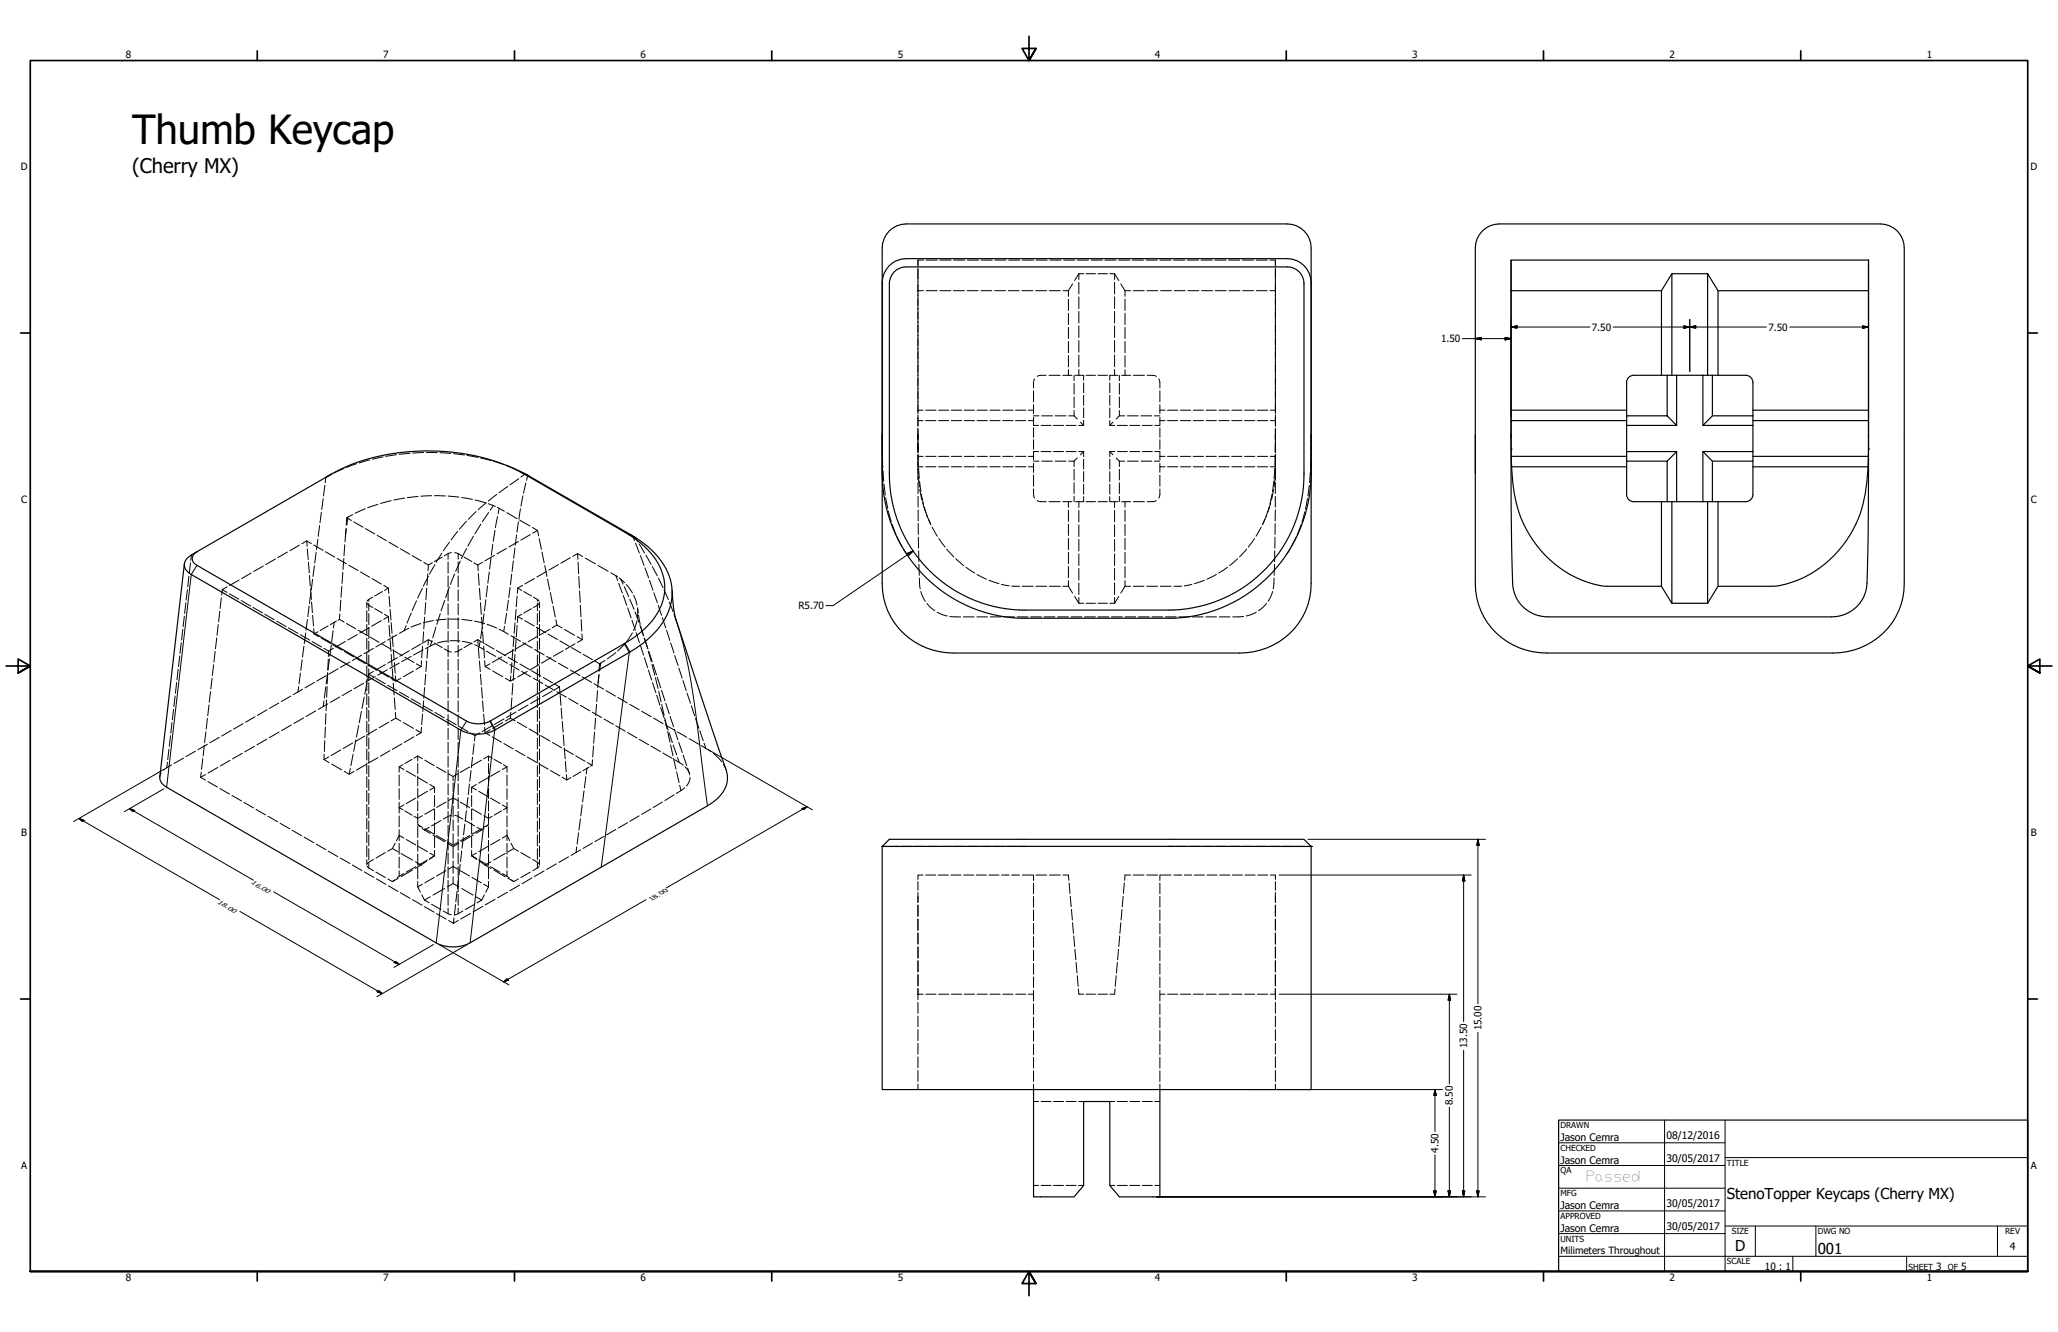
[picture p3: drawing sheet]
<svg xmlns="http://www.w3.org/2000/svg" width="864mm" height="559mm" viewBox="0 0 864 559" stroke-linecap="round" stroke-linejoin="round" font-family="sans-serif">
<defs><g id="words">
<text font-size="16.8" x="55.5" y="60.3">Thumb Keycap</text>
<text font-size="8.4" x="55.5" y="72.7">(Cherry MX)</text>
<g font-size="6.3">
<text x="724.7" y="502.8">StenoTopper Keycaps (Cherry MX)</text>
<text x="728.1" y="524.9">D</text>
<text x="762.8" y="526.2">001</text>
</g>
<text font-size="5.8" x="665.3" y="495.5">Passed</text>
<g font-size="4.4">
<text x="654.8" y="478.6">Jason Cemra</text>
<text x="699.3" y="478">08/12/2016</text>
<text x="654.8" y="488.1">Jason Cemra</text>
<text x="699.3" y="487.5">30/05/2017</text>
<text x="654.8" y="507.2">Jason Cemra</text>
<text x="699.3" y="506.6">30/05/2017</text>
<text x="654.8" y="516.7">Jason Cemra</text>
<text x="699.3" y="516.1">30/05/2017</text>
<text x="843.4" y="524.2">4</text>
</g>
<g font-size="4.2">
<text x="52.8" y="24.4">8</text>
<text x="160.8" y="24.4">7</text>
<text x="268.7" y="24.4">6</text>
<text x="376.7" y="24.4">5</text>
<text x="484.6" y="24.4">4</text>
<text x="592.6" y="24.4">3</text>
<text x="700.5" y="24.4">2</text>
<text x="808.5" y="24.4">1</text>
<text x="8.7" y="71.4">D</text>
<text x="852" y="71.4">D</text>
<text x="604.7" y="143.6">1.50</text>
<text x="668" y="138.7">7.50</text>
<text x="742.1" y="138.7">7.50</text>
<text x="8.9" y="211.1">C</text>
<text x="852.2" y="211.1">C</text>
<text x="335" y="255.6">R5.70</text>
<text x="8.9" y="350.8">B</text>
<text x="852.2" y="350.8">B</text>
<text x="621.7" y="432.3" transform="rotate(-90 621.7 432.3)">15.00</text>
<text x="615.7" y="439.8" transform="rotate(-90 615.7 439.8)">13.50</text>
<text x="609.7" y="463.7" transform="rotate(-90 609.7 463.7)">8.50</text>
<text x="603.7" y="483.7" transform="rotate(-90 603.7 483.7)">4.50</text>
<text x="8.9" y="490.5">A</text>
<text x="852.2" y="490.5">A</text>
<text x="654.8" y="526.2">Milimeters Throughout</text>
<text x="740.6" y="532.6">10 : 1</text>
<text x="812.4" y="532.6">3</text>
<text x="823" y="532.6">5</text>
<text x="52.8" y="537.5">8</text>
<text x="160.8" y="537.5">7</text>
<text x="268.7" y="537.5">6</text>
<text x="376.7" y="537.5">5</text>
<text x="484.6" y="537.5">4</text>
<text x="592.6" y="537.5">3</text>
<text x="700.5" y="537.5">2</text>
<text x="808.5" y="537.5">1</text>
</g>
<g font-size="3.5">
<text x="654.8" y="473.2">DRAWN</text>
<text x="654.8" y="482.8">CHECKED</text>
<text x="724.7" y="488.9">TITLE</text>
<text x="654.8" y="492.3">QA</text>
<text x="654.8" y="501.8">MFG</text>
<text x="654.8" y="511.4">APPROVED</text>
<text x="654.8" y="521.1">UNITS</text>
<text x="726.7" y="517.7">SIZE</text>
<text x="762.8" y="517.7">DWG NO</text>
<text x="841.4" y="517.7">REV</text>
<text x="724.7" y="530.4">SCALE</text>
<text x="800.9" y="532.6">SHEET</text>
<text x="817.4" y="532.6">OF</text>
</g>
<g font-size="2.7">
<text x="105.2" y="370.5" transform="rotate(30 105.2 370.5)">16.00</text>
<text x="275" y="377.1" transform="rotate(-30 275 377.1)">8.00</text>
<text x="91" y="378.8" transform="rotate(30 91 378.8)">18.00</text>
</g>
<text font-size="2.6" x="273.4" y="378.1" transform="rotate(-30 273.4 378.1)">1</text>
</g></defs>
<!-- layer: Hidden (ANSI) -->
<g fill="none" stroke="#000" stroke-width=".42">
<path d="M385.2 112.5v61M387.5 109.1h-2.3v2.6M388.7 109.1h4.6M394.4 109.1h4.7M400.2 109.1h4.6M406 109.1h4.6M411.7 109.1h4.6M417.5 109.1h4.6M423.3 109.1h4.6M429 109.1h4.7M434.8 109.1h4.6M440.6 109.1h4.6"/>
<path d="M446.4 109.1h4.6M450.1 119.1l-1.8 2.9M452.1 109.1h4.6M452.7 114.8l-1.7 2.9M452.7 114.8v2.5M452.7 118.5v4.8M452.7 114.8h2M455.7 114.8h4M457.9 109.1h4.6M460.7 114.8h4M463.7 109.1h4.6M465.7 114.8h2"/>
<path d="M467.7 114.8v2.5M467.7 118.5v4.8M467.7 114.8l1.8 2.9M469.4 109.1h4.7M470.3 119.1l1.8 2.9M475.2 109.1h4.6M481 109.1h4.6M486.7 109.1h4.6M492.5 109.1h4.6M498.3 109.1h4.6M504 109.1h4.7M509.8 109.1h4.6"/>
<path d="M515.6 109.1h4.6M521.4 109.1h4.6M527.1 109.1h4.6M532.9 109.1h2.3v2.6M535.2 112.5v10.1M385.2 122h2.3M388.7 122h4.5M394.4 122h4.6M400.1 122h4.6M405.9 122h4.6M411.6 122h4.6M417.3 122h4.6"/>
<path d="M423.1 122h4.6M428.8 122h4.6M434.6 122h4.6M440.3 122h4.6M446.1 122h2.2M448.3 122v2.3M448.3 125.5v4.7M448.3 131.4v4.8M448.3 137.3v4.8M452.7 124.6v4.8M452.7 130.7v4.8M452.7 136.7v4.9"/>
<path d="M467.7 124.6v4.8M467.7 130.7v4.8M467.7 136.7v4.9M472.1 122v2.3M472.1 125.5v4.7M472.1 131.4v4.8M472.1 137.3v4.8M472.1 122h2.3M475.5 122h4.6M481.3 122h4.5M487 122h4.6M492.8 122h4.5"/>
<path d="M498.5 122h4.6M504.2 122h4.6M510 122h4.6M515.7 122h4.6M521.4 122h4.6M527.2 122h4.6M532.9 122h2.3v2.2M535.2 123.6v49.9M434.2 159l-.5 1.4v2.4M439 157.4h-2.3l-1.5 .5M440.2 157.4h4.7M446 157.4h3.8"/>
<path d="M448.3 143.3v4.7M448.3 149.2v4.7M448.3 155.1v2.3M450.7 157.4v2.3M451.3 157.4h3.4v2.2M452.7 142.8v4.9M452.7 148.9v4.9M452.7 155v2.4M455.7 157.4h4M460.7 157.4h4M467.7 142.8v4.9M467.7 148.9v4.9"/>
<path d="M467.7 155v2.4M469.2 157.4h-3.5v2.2M469.7 157.4v2.3M470.6 157.4h3.8M472.1 143.3v4.7M472.1 149.2v4.7M472.1 155.1v2.3M475.6 157.4h4.6M481.4 157.4h2.3l1.5 .5M486.3 159l.4 1.4v2.4M385.2 176.5h2.1M385.2 174.1v4.8"/>
<path d="M385.2 179.6v5.2M385.2 172.1h2.1M388.4 176.5h4.3M388.4 172.1h4.3M393.8 176.5h4.3M393.8 172.1h4.3M399.2 176.5h4.3M399.2 172.1h4.3M404.6 176.5h4.3M404.6 172.1h4.3M410 176.5h4.3M410 172.1h4.3"/>
<path d="M415.4 176.5h4.3M415.4 172.1h4.3M420.8 176.5h4.3M420.8 172.1h4.3M426.2 176.5h4.3M426.2 172.1h4.3M431.6 176.5h2.1M431.6 172.1h2.1M433.7 175v3.5h2.1M433.7 163.9v4.7M433.7 169.8v3.7M433.7 179.5v3.9"/>
<path d="M433.7 174.4h2.3M436.9 178.5h4.2M437.1 174.4h4.5M442.1 178.5h4.2M442.8 174.4h4.5M447.4 178.5h4.2M448.5 174.4h2.2M450.7 160.9v4.5M450.7 166.5v4.6M450.7 172.2v2.2M450.7 174.4l1.3 1.4M452.6 178.5h2.1"/>
<path d="M453.4 177.1l1.3 1.4M454.7 160.6v4.2M454.7 165.8v4.2M454.7 171.1v4.2M454.7 176.4v2.1M465.7 160.6v4.2M465.7 165.8v4.2M465.7 171.1v4.2M465.7 176.4v2.1M465.7 178.5h2.1M467 177.1l-1.3 1.4M468.9 178.5h4.2"/>
<path d="M469.7 160.9v4.5M469.7 166.5v4.6M469.7 172.2v2.2M469.7 174.4h2.3M469.7 174.4l-1.3 1.4M473.1 174.4h4.6M474.1 178.5h4.2M478.8 174.4h4.5M479.4 178.5h4.2M484.4 174.4h2.3M486.7 163.9v4.7M486.7 169.8v3.7"/>
<path d="M486.7 175v3.5h-2.1M486.7 179.5v3.9M486.7 176.5h2.2M486.7 172.1h2.2M489.9 176.5h4.3M489.9 172.1h4.3M495.3 176.5h4.3M495.3 172.1h4.3M500.7 176.5h4.3M500.7 172.1h4.3M506.1 176.5h4.3M506.1 172.1h4.3"/>
<path d="M511.5 176.5h4.3M511.5 172.1h4.3M516.9 176.5h4.3M516.9 172.1h4.3M522.3 176.5h4.3M522.3 172.1h4.3M527.6 176.5h4.4M527.6 172.1h4.4M533 176.5h2.2M533 172.1h2.2M535.2 174.1v4.8M535.2 179.6v5.2"/>
<path d="M139.1 198.9l-2.1 1.2M144.3 196.5l-4.1 1.9M149.6 194.5l-4.2 1.6M155.2 192.9l-4.5 1.3M160.7 191.7l-4.5 1M166.4 190.7l-4.5 .8M172 190.1l-4.5 .5M177.8 189.9l-4.6 .2M178.9 189.8l4.6 .1M184.6 189.9l4.6 .3M190.3 190.3l4.6 .6M196 191.1l4.5 .8"/>
<path d="M201.6 192.1l4.5 1.1M207.2 193.5l4.3 1.4M212.6 195.3l2.1 .8M370.2 182.5v2.2M370.2 185.9l.1 4.6M370.3 191.6l.2 4.6M370.5 197.4l.3 4.5M385.2 193.9v1.4M385.2 181.9v3.2M385.2 185.3v4.6M385.2 191v4.6M385.2 196.7v4.6"/>
<path d="M385.2 185.3v4.5M385.2 195.8h2.1M385.2 186v2.5M385.2 188.6v1.1M385.2 195.6v.5M385.2 196.3l.1 2.4M385.2 191.5v1.2M385.2 191.5h2.2M385.2 190.5v1M385.3 190.9l.1 4.4M385.3 199.8l.5 4.5M385.4 196.4l.4 4.3"/>
<path d="M388.4 195.8h4.3M388.5 191.5h4.3M393.8 191.5h4.4M393.8 195.8h4.3M399.2 195.8h4.3M399.2 191.5h4.3M404.6 195.8h4.3M404.6 191.5h4.3M410 195.8h4.3M410 191.5h4.3M415.4 191.5h4.3M415.4 195.8h4.3"/>
<path d="M420.8 191.5h4.3M420.8 195.8h4.3M426.2 195.8h4.3M426.2 191.5h4.3M431.6 191.5h2.1M431.6 195.8h2.1M433.7 184.5v4M433.7 194.4v3.8M433.7 199.3v4.7M433.7 193.5h2.3M435.8 189.4h-2.1v3.5M436.9 189.4h4.2"/>
<path d="M437.1 193.5h4.5M442.1 189.4h4.2M442.8 193.5h4.5M447.4 189.4h4.2M448.5 193.5h2.2M450.7 193.5v2.2M450.7 196.8v4.6M452 192.1l-1.3 1.4M452.6 189.4h2.1M454.7 189.4l-1.3 1.4M454.7 189.4v2.2M454.7 192.6v4.2"/>
<path d="M454.7 197.8v4.3M465.7 189.4l1.3 1.4M465.7 189.4h2.1M465.7 189.4v2.2M465.7 192.6v4.2M465.7 197.8v4.3M468.4 192.1l1.3 1.4M468.9 189.4h4.2M469.7 193.5v2.2M469.7 196.8v4.6M469.7 193.5h2.3M473.1 193.5h4.6"/>
<path d="M474.1 189.4h4.2M478.8 193.5h4.5M479.4 189.4h4.2M484.4 193.5h2.3M484.6 189.4h2.1v3.5M486.7 184.5v4M486.7 194.4v3.8M486.7 199.3v4.7M486.7 191.5h2.2M486.7 195.8h2.2M489.9 191.5h4.3M489.9 195.8h4.3"/>
<path d="M495.3 191.5h4.3M495.3 195.8h4.3M500.7 191.5h4.3M500.7 195.8h4.3M506.1 191.5h4.3M506.1 195.8h4.3M511.5 191.5h4.3M511.5 195.8h4.3M516.9 191.5h4.3M516.9 195.8h4.3M522.3 191.5h4.3M522.3 195.8h4.3"/>
<path d="M527.6 191.5h4.4M527.6 195.8h4.4M533 191.5h2.2M533 195.8h2.2M535 196.4l-.4 4.3M535.1 199.8l-.5 4.5M535.1 190.9l-.1 4.4M535.2 191.5v1.2M535.2 193.9v1.1M535.2 196.7v4.6M535.2 185.3v4.6M535.2 185.3l-.1 4.5"/>
<path d="M535.2 184.3v-1.8v2.6M535.2 190.5v1M535.2 186v2.5M535.2 188.6v1.1M535.2 191v5.1M535.2 196.3l-.1 2.4M549.9 198l-.3 4.5M550.1 192.4l-.2 4.5M550.2 186.7v4.5M550.2 183.8v-1.3v3.1v-.6M550.2 185.6v3.8M550.2 190.6v4.5"/>
<path d="M550.2 196.2v2.3M136.9 200.2h-.1M145.5 217.2l-.2 3.1M145.5 217.2l2 1.2M145.7 217.1l-.2 .1M148 215.9l-2.2 1.1M148.4 218.9l4 2.3M153.2 213.5l-4.2 1.8M158.6 211.6l-4.3 1.4M164.1 210l-4.4 1.2M169.8 209l-4.6 .8M175.4 208.2l-4.5 .6"/>
<path d="M181.2 208l-4.6 .2M182.3 208l4.6 .1M188 208.1l4.6 .5M193.7 208.7l4.6 .8M199.4 209.8l4.4 1.2M204.9 211.3l3 1.1M208.7 212.8l2.9 1.7M212.7 215.1l4.3 2.5M218.1 218.2l4.3 2.5M370.9 203.1l.6 4.5M371.7 208.8l.8 4.5M372.8 214.4l1.2 4.4"/>
<path d="M374.3 219.9l1.7 4.3M385.2 202.5v4.5M385.2 208.2l.1 4.6M385.3 213.9v4.6M385.3 219.6l.1 4.6M385.9 201.8l.6 4.4M385.9 205.4l1 4.3M386.6 207.3l.9 4.3M387.1 210.8l1.4 4.2M387.8 212.6l1.4 4.2M388.9 216l1.7 4.1M389.6 217.8l.9 2.1"/>
<path d="M433.7 205.1v2.4l.5 1.5M435.2 210l1.5 .5h2.3M440.2 210.5h4.7M446 210.5h3.8M448.3 210.5v2.3M448.3 214v4.7M448.3 219.9v4.7M450.7 202.5v4.5M450.7 208.2v2.3M452.7 210.5v2.4M452.7 214.1v4.9M454.7 208.4v2.1h-3.4"/>
<path d="M454.7 203.1v4.2M455.7 210.5h4M460.7 210.5h4M465.7 208.4v2.1h3.5M465.7 203.1v4.2M467.7 210.5v2.4M467.7 214.1v4.9M469.7 202.5v4.5M469.7 208.2v2.3M470.6 210.5h3.8M472.1 210.5v2.3M472.1 214v4.7"/>
<path d="M472.1 219.9v4.7M475.6 210.5h4.6M485.2 210l-1.5 .5h-2.3M486.7 205.1v2.4l-.4 1.5M530.8 217.8l-.9 2.1M531.5 216l-1.7 4.1M532.6 212.6l-1.4 4.2M533.3 210.8l-1.4 4.2M533.8 207.3l-.9 4.3M534.5 205.4l-1 4.3M534.5 201.8l-.5 4.4M535.1 219.6l-.1 4.6"/>
<path d="M535.2 213.9l-.1 4.6M535.2 208.2v4.6M535.2 202.5v4.5M547.5 214.7l-1.2 4.3M548.7 209.2l-.9 4.4M549.4 203.6l-.5 4.5M110.5 237.5l-4.1 2.3M115.5 234.5l-4 2.4M120.6 231.6l-4 2.3M125.7 228.7l-4.1 2.3M128.7 226.9l.2 2.3M128.7 226.9l2 1.2"/>
<path d="M128.7 226.9l-2 1.2M129 230.3l.3 4.4M129.4 235.8l.4 4.5M131.7 228.6l3.9 2.3M136.6 231.5l3.9 2.2M141.5 234.3l3.9 2.2M144.3 234.3l-.4 4.6M144.7 228.5l-.3 4.7M145.2 221.9l-.4 5.4M146.3 237.1l3.9 2.3M151.2 239.9l4 2.3M153.4 221.8l3.9 2.2"/>
<path d="M158.3 224.6l3.9 2.2M163.1 227.4l3.9 2.3M168 230.2l3.9 2.3M172.9 233.1l3.9 2.2M177.8 235.9l2 1.1M179.8 237l-.2 2.5M181.4 236.1l-1.6 .9M185.6 233.7l-3.4 1.9M189.4 231.8l-3 1.4M190.9 231.8l3 1.4M194.7 233.7l3.3 1.9M198.8 236.1l1.7 .9"/>
<path d="M200.5 237l.2 2.5M202.5 235.9l-2 1.1M207.5 233l-4 2.3M212.5 230.1l-4 2.3M217.6 227.2l-4.1 2.3M222.6 224.3l-4.1 2.3M223.4 221.3l2.2 1.2M225.6 222.5l-2 1.2M225.6 222.5l.4 2.3M226.3 226l.9 4.5M227.4 231.6l1 4.5M228.6 237.3l.9 4.5"/>
<path d="M229.3 239.8l-4 2.3M234.4 236.9l-4.1 2.3M239.4 234l-4.1 2.3M242.4 232.2l.1 2.4M242.4 232.2l-2.1 1.2M242.4 232.2l2.1 1.3M242.6 235.8l.2 4.9M245.6 234.1l4.3 2.5M251 237.2l4.2 2.5M376.4 225.2l2.1 4.1M379.1 230.3l1.2 2M385.4 225.4v4.5"/>
<path d="M385.5 231.1l.1 4.6M385.6 236.8l.2 4.6M391.1 221.1l2.2 3.9M394 225.9l2.6 3.6M397.3 230.4l3 3.2M401.1 234.4l3.3 2.9M405.3 237.9l3.7 2.5M448.3 225.8v4.8M448.3 231.7v4.8M448.3 237.7v4.7M452.7 220.2v4.9M452.7 226.3v4.9"/>
<path d="M452.7 232.4v4.8M452.7 238.5v4.8M467.7 220.2v4.9M467.7 226.3v4.9M467.7 232.4v4.8M467.7 238.5v4.8M472.1 225.8v4.8M472.1 231.7v4.8M472.1 237.7v4.7M515.1 237.9l-3.7 2.5M519.4 234.4l-3.4 2.9M523.1 230.4l-3 3.2"/>
<path d="M526.5 225.9l-2.7 3.6M529.3 221.1l-2.3 3.9M534.8 236.8l-.1 4.6M534.9 231.1l-.1 4.6M535 225.4v4.5M541.3 230.3l-1.2 2M543.9 225.4l-2 4M546 220.1l-1.6 4.2M92.3 256.4l-.6 4.5M92.9 250.8l-.5 4.5M93.3 247.4l-.3 2.2M95.3 246.2l-2 1.2 1.9 1.1"/>
<path d="M96.2 249.1l4 2.3M100.4 243.3l-4.1 2.3M101.2 252l4 2.2M105.4 240.4l-4 2.3M106.2 254.8l3.9 2.3M111.1 257.7l4 2.3M129.9 241.4l.3 4.5M130.3 247l.4 4.5M130.7 252.6l.4 4.4M131.2 258.2l.4 4.4M142.5 259.9l-.7 .3M142.5 259.9l1.9 1.1"/>
<path d="M142.6 257.5l-.1 2.4M143 251.7l-.3 4.7M143.4 245.9l-.3 4.7M143.9 240.1l-.4 4.7M153.9 252.7v2.3M153.9 256.2v4.6M154.1 253.2l2.3 1.7M156.1 242.7l4 2.3M156.4 250.5l-2.3 1.7M157.2 255.3l3.3 1.9M160.5 248.1l-3.3 1.9M161 245.6l2 1.1"/>
<path d="M161.4 257.7l1.6 1M163 246.7l-1.6 1M163 258.7l.2 2.4M163 246.7l.2 2.3M163 258.7l-2 1.1M163.3 250.1l.3 4.4M163.7 255.7l.4 4.4M178.2 258.9l-.4 4.9M178.6 252.8l-.3 4.9M179.1 246.8l-.4 4.8M179.5 240.7l-.3 4.8M187.3 259.8l-4.3 .4"/>
<path d="M188.3 259.8h4.4M193.8 259.9l4.3 .5M200.7 240.7l.4 4.8M201.2 246.8l.3 4.8M201.6 252.8l.4 4.9M202.1 258.9l.3 4.9M216.6 255.7l-.4 4.4M217 250.1l-.4 4.4M217.3 246.7l1.6 1M217.3 258.7l-.2 2.4M217.3 246.7l-.2 2.3M217.3 258.7l1.9 1.1"/>
<path d="M218.9 257.7l-1.6 1M219.3 245.6l-2 1.1M219.7 248.1l3.3 1.9M223 255.3l-3.3 1.9M223.8 250.5l2.4 1.7M224.3 242.7l-4 2.3M226.2 253.2l-2.4 1.7M226.4 252.7v2.3M226.4 256.2v4.6M229.8 243l.9 4.5M230.9 248.6l.9 4.6M232.1 254.3l.9 4.5"/>
<path d="M233.3 260l.4 2.2M242.9 241.9l.2 4.8M243.2 247.9l.3 4.8M243.5 253.9l.3 4.8M243.9 259.9l.2 4.9M256.3 240.3l2.9 1.7M259.8 242.4l2.3 2M262.8 245.3l2.6 3.5M265.9 249.7l1.4 4.2M267.5 255v4.3M267.6 255.3l.2 1.9M267.9 258.1l.7 3.8"/>
<path d="M385.8 242.5l.4 4.6M386.4 248.1l1.9 4.2M389 253.2l3.3 3M393.2 256.8l4.3 1.6M398.6 258.6l4.5 .2M404.2 258.8h4.6M409.9 258.8h4.5M410 241l3.9 2M415 243.4l4.2 1.5M415.5 258.8h4.6M420.2 245.1l3.3 .7M421.2 258.8h4.5"/>
<path d="M424.5 245.9l3.3 .1M426.9 258.8h4.5M429 246h4.5M432.5 258.8h4.5M434.7 246h4.5M438.1 258.8h4.6M440.4 246h4.5M443.8 258.8h4.5M446.1 246h2.2M448.3 243.6v2.4M448.3 246l1.8 2.8M449.5 258.8h4.5"/>
<path d="M451 250.2l1.7 2.9M452.7 244.5v4.9M452.7 250.6v2.5M452.7 253.1h2M455.1 258.8h4.5M455.7 253.1h4M460.7 253.1h4M460.8 258.8h4.5M465.7 253.1h2M466.4 258.8h4.6M467.7 244.5v4.9M467.7 250.6v2.5"/>
<path d="M469.5 250.2l-1.8 2.9M472.1 243.6v2.4M472.1 246l-1.8 2.8M472.1 246h2.3M472.1 258.8h4.5M475.5 246h4.6M477.7 258.8h4.5M481.2 246h4.5M483.4 258.8h4.5M486.9 246h4.5M489 258.8h4.5M494.7 258.8h4.5"/>
<path d="M495.9 245.9l-3.3 .1M500.2 245.1l-3.2 .7M500.3 258.8h4.6M505.4 243.4l-4.2 1.5M506 258.8h4.5M510.4 241l-4 2M511.6 258.8h4.5M521.8 258.6l-4.5 .2M527.2 256.8l-4.3 1.6M531.5 253.2l-3.4 3M534 248.1l-.7 2.2-1.2 2M534.6 242.5l-.3 4.6"/>
<path d="M89.6 278.9l-.5 4.5M90.3 273.3l-.5 4.4M90.9 267.6l-.5 4.5M91.6 262l-.5 4.5M116.1 260.6l4 2.3M121 263.4l4 2.3M126 266.3l4 2.3M131 269.1l3.9 2.3M131.6 263.7l.2 2.3M131.8 266l2 1.1M133.5 265l-1.7 1M134.8 267.7l3.9 2.2"/>
<path d="M135.9 272l2 1.2M137.7 262.6l-3.4 1.9M137.8 276.6l-.3 4.5M137.9 273.2l-.1 2.2M139.6 270.5l3.9 2.3M139.9 272l-2 1.2M141.1 260.6l-2.5 1.5M144.5 273.3l3.9 2.3M144.9 269.1l-4 2.3M145.4 261.5l3.9 2.3M146.8 277.7l-4 2.3M149.4 276.2l4 2.2"/>
<path d="M150 266.2l-4.1 2.3M150.3 264.4l3.9 2.2M151.8 274.8l-4 2.3M153.9 262v4.6M153.9 267.8v4.6M153.9 273.6v4.6M153.9 279.4v4.6M154.3 279l4 2.2M155 263.3l-4 2.3M155.2 267.2l3.9 2.3M156.7 272l-3.9 2.3M160 260.4l-4 2.3"/>
<path d="M160.1 270l3.9 2.3M161.7 269.1l-4 2.3M161.7 278.8l-4 2.3M163.3 262.3l.3 4.9M163.7 268.4l.4 4.9M164.1 274.5l.4 4.9M164.1 261.2l.4 4.5M164.6 266.8l.4 4.5M165 272.8l3.9 2.3M165 272.4l.4 4.4M165.5 278l.3 4.4M166.6 266.3l-3.9 2.3"/>
<path d="M166.8 275.9l-4.1 2.3M167.5 278.2l-4 2.2M169.9 275.7l3.9 2.3M171.5 263.6l-3.9 2.1M171.8 273l-4.1 2.3M172.5 275.4l-4 2.2M174.7 278.5l2 1.1M176.6 261.6l-4.1 1.5M176.7 279.6l-2.1 1.2M176.8 270.1l-4 2.3M176.9 277.2l-.2 2.4M177.3 271.1l-.3 4.9"/>
<path d="M177.6 272.6l-4.1 2.2M177.8 265l-.4 4.9M179.1 277.3l-.4 4.4M179.5 271.7l-.3 4.5M179.8 268.4l1.6 .9M179.8 268.4l-.2 2.2M179.8 268.4l-2 1.1M181.9 260.3l-4.3 1M182.2 269.8l3.4 1.9M182.5 270.1l-3.9 2M186.4 272.2l3 1.3M187.7 268.9l-4.1 .9"/>
<path d="M188.8 268.9h4.2M193.9 272.2l-3 1.3M194.1 269.1l4.1 1M198 269.8l-3.3 1.9M199.1 260.6l4.3 1M199.2 270.5l3.9 2M200.5 268.4l-1.7 .9M200.5 268.4l.2 2.2M200.5 268.4l1.9 1.1M200.7 271.7l.4 4.5M201.2 277.3l.3 4.4M202.5 265l.3 4.9"/>
<path d="M203 271.1l.3 4.9M203.4 277.2l.2 2.4 2.1 1.2M203.4 270.1l3.9 2.2M204 273.1l4 2.3M204.4 261.9l4.1 1.6M205.6 278.5l-2 1.1M208.3 272.9l3.9 2.2M209 275.9l3.9 2.3M209.4 263.9l4 2.2M210.6 275.6l-4 2.3M213.2 275.7l3.9 2.3M213.9 278.8l4 2.3"/>
<path d="M214.4 266.7l4 2.3M214.8 278l-.3 4.4M215.2 272.4l-.3 4.4M215.6 272.7l-4 2.3M215.7 266.8l-.4 4.5M216.1 274.5l-.3 4.9M216.1 261.2l-.3 4.5M216.6 268.4l-.4 4.9M217 262.3l-.4 4.9M218.1 278.6l3.9 2.2M219.4 269.6l3.9 2.3M220.2 260.3l3.9 2.3"/>
<path d="M220.7 269.8l-4.1 2.3M224.3 272.5l4.1 2.2M225.1 263.2l3.9 2.3M225.7 266.9l-4 2.3M226.2 278.8l-4 2.3M226.4 262v4.6M226.4 267.8v4.6M226.4 273.6v4.6M226.4 279.4v4.6M229.3 275.3l4 2.3M230 266l3.9 2.3M230.7 264l-4 2.3"/>
<path d="M231.2 275.9l-4 2.3M233.7 262.2l-2 1.2M233.7 262.2l2.1 1.3M234.3 278.2l4 2.3M234.9 268.9l3.9 2.2M236.3 273l-4 2.3M236.9 264.1l4.2 2.4M239.8 271.7l3.9 2.2M241.3 270.1l-4 2.3M242.2 267.1l2.1 1.3M244.2 266l.1 2.4M244.3 268.4l-2 1.1"/>
<path d="M244.7 274.5l3.9 2.3M249.6 277.3l2 1.2M251.6 278.5l-.2 3.1M251.7 278.4l-.1 .1M253.9 277l-2 1.3M258.3 273.8l-3.5 2.6M262.3 270l-3.1 3.1M265.4 265.5l-2.5 3.6M267.3 260.4l-1.4 4.1M268.9 262.8l1.2 4M270.5 267.9l1.4 4.3M272.3 273.3l1.4 4.4"/>
<path d="M274.1 278.7l1.4 4.4M87.7 295.7l-.5 4.5M88.3 290.1l-.5 4.5M89 284.5l-.5 4.5M112 297.8l-4 2.3M117 294.9l-4 2.3M122 292l-4 2.3M127 289.1l-4 2.3M132 286.3l-4 2.3M132.5 298.2l-4.1 2.4M136.8 299.3l-.2 4.6M136.9 283.4l-3.9 2.3"/>
<path d="M137 293.7l-.2 4.5M137.3 287.9l-.2 4.6M137.5 282.3l-.2 4.5M137.6 295.3l-4 2.3M141.9 280.6l-4 2.3M142.6 292.4l-4 2.3M147.6 289.5l-4 2.3M151.7 298.4l-1 4.8M152.5 286.7l-3.9 2.3M152.8 292.5l-.9 4.7M153.9 285.2v4.6M153.9 291v4.6"/>
<path d="M153.9 296.8v4.6M154 286.5l-.9 4.8M154.7 282.9l-.5 2.4M154.7 282.9l2 1.1M156.7 281.7l-2 1.2M157.5 283.8l-4 2.3M157.7 284.6l3.9 2.2M159.2 281.8l4 2.3M162.5 281l-4 2.2M162.6 287.4l4 2.3M164.1 284.6l2 1.2M164.6 280.6l.4 4.8"/>
<path d="M165 286.7l.4 4.8M165.5 292.7l.3 4.9M165.9 298.8l.2 2.5 2.1 1.2M165.9 283.5l.2 2.3M167.6 290.3l4 2.3M168.2 284.6l-2.1 1.2M172.5 293.2l4 2.3M173.5 281.5l-4.2 2.4M177.3 299.6l-.3 4.5M177.5 296l4 2.3M177.8 294l-.4 4.5M178.2 288.4l-.4 4.5"/>
<path d="M178.6 282.9l-.3 4.4M182.5 298.9l3.9 2.3M201.6 282.9l.4 4.4M202.1 288.4l.3 4.5M202.5 294l.3 4.5M203 299.6l.3 4.5M206.8 281.5l4.2 2.4M214.3 298.8l-.1 2.5-2.1 1.2M214.3 283.5l-.1 2.3-2.1-1.2M214.8 292.7l-.3 4.9M215.2 286.7l-.3 4.8M215.7 280.6l-.4 4.8"/>
<path d="M216.2 284.6l-2 1.2M216.5 298.7l-4 2.3M218.9 281.7l3.9 2.3M221.2 281.7l-4 2.3M221.6 295.8l-4 2.3M223 281.4l3.9 2.2M223.8 284.5l4 2.3M226.4 285.2v4.6M226.4 291v4.6M226.4 296.8v4.6M226.7 292.8l-4.1 2.4M227.9 284.2l3.9 2.3"/>
<path d="M228.7 287.4l4 2.2M231.7 289.9l-4 2.3M232.8 287l2 1.1M233.7 290.2l3.9 2.3M234.8 288.1l.1 2.3M234.8 288.1l-2 1.2M235.1 291.5l.3 4.5M235.5 297.1l.3 4.5M238.6 293.1l4 2.2M239.3 281.1l4 2.3M243.6 295.9l3.9 2.3M244.3 284l4 2.3"/>
<path d="M248.5 298.8l3.9 2.2M249.3 286.8l4 2.3M250.3 295.5l-.3 4.7M250.8 289.7l-.4 4.7M251.2 283.1l-.4 5.5M254.3 289.7l4 2.3M259.3 292.6l3.9 2.3M264.3 295.5l4 2.3M269.2 298.4l4 2.3M275.8 284.2l1.4 4.3M277.6 289.6l1.4 4.4M279.4 295.1l1.4 4.3"/>
<path d="M77 318l-4 2.3M82 315.1l-4 2.3M85.1 318.2l-.5 4.6M85.7 312.6l-.5 4.5M86.4 307l-.5 4.5M87 312.2l-4 2.3M87 301.4l-.5 4.5M92 309.4l-4 2.2M96.5 319l-4.1 2.4M97 306.5l-4 2.3M101.7 316l-4.1 2.4M102 303.6l-4 2.3"/>
<path d="M106.8 313.1l-4.1 2.3M107 300.7l-4 2.3M112 310.1l-4.2 2.4M117.1 307.1l-4.1 2.4M122.3 304.1l-4.2 2.4M127.4 301.2l-4.1 2.3M136 318.7l2.1 1.2M136 316.4v2.3M136.3 310.7l-.2 4.6M136.5 305l-.2 4.6M138 317.5l-2 1.2M143 314.6l-4 2.3"/>
<path d="M148 311.7l-4 2.3M148.2 316.4l-1 4.8M149.3 310.4l-.9 4.8M150.5 304.4l-.9 4.8M153 308.8l-4 2.3M153.9 302.6v4.6M153.9 308.4v4.6M153.9 314.2v4.6M158 305.9l-4 2.3M158.6 317.9l-4 2.2M163.1 303l-4 2.3M163.6 314.9l-4 2.4"/>
<path d="M166.1 301.3l-2 1.1M168.7 312l-4.1 2.4M169.3 303.1l4.2 2.5M173 318.6l-3.2 1.7M173.7 309.1l-4 2.4M175.3 317.2v2.1M175.3 317.2l2 1.1M175.3 317.2l-1.6 .9M176.7 307.4l-2 1.2M176.9 305.2l-.2 2.2-2.1-1.2M178.3 318.9l3.9 2.3M187.4 301.8l4 2.2"/>
<path d="M192.4 304.6l4 2.3M197.3 307.5l2.1 1.1M198.3 317.6l-.5 4.5M199 312l-.6 4.5M199.4 308.6l-.3 2.3M201.4 307.4l-2 1.2M202 318.9l-4 2.3M203.4 305.2l.2 2.2 2.1-1.2M203.6 307.4l1.9 1.1M205 317.2l-2 1.1M206.4 304.5l-4 2.4M206.5 309.1l3.9 2.3"/>
<path d="M206.6 318.1l-1.6-.9v2.1M207.3 318.6l3.1 1.7M211 303.1l-4.2 2.5M211.4 311.9l3.9 2.3M211.5 301.6l-4.1 2.4M214.2 301.3l1.9 1.1M216.3 314.7l3.9 2.3M217.1 303l3.9 2.2M221.2 317.6l3.9 2.2M222 305.8l3.9 2.2M226.4 302.6v4.6M226.4 308.4v4.6"/>
<path d="M226.4 314.2v4.6M226.9 308.6l3.9 2.3M231.8 311.5l3.9 2.2M235.9 302.6l.4 4.5M236.4 308.2l.3 4.5M236.7 314.3l3.9 2.2M236.8 313.8l.4 4.5M237.2 319.4l.4 4.4M241.6 317.1l3.9 2.3M246.5 319.9l2 1.2M248.6 318.7l-.1 2.4M249.1 312.9l-.4 4.7"/>
<path d="M249.5 307.1l-.4 4.7M249.9 301.3l-.3 4.7M253.4 301.6l4 2.3M258.4 304.4l3.9 2.3M263.3 307.3l4 2.3M268.3 310.2l3.9 2.3M273.2 313l3.9 2.3M274.2 301.2l4 2.4M278.1 315.9l4 2.2M279.2 304.1l4 2.3M281.2 300.5l1.4 4.4M283 306l1.4 4.3"/>
<path d="M283.1 318.7l3.6 2.3M284.2 307l4 2.3M284.8 311.4l1.5 4.3M286.7 316.8l1.4 4.3M289.2 309.9l4 2.3M294.2 312.8l4.1 2.5M299.3 316.1l3.6 3.5M67.6 324.3l-.5 1.5M72 320.9l-3.3 2.1M84.2 326.1l2 1.2M84.5 323.9l-.3 2.2M86.3 324.9l-2.1 1.2"/>
<path d="M87.2 327.9l4.1 2.3M91.4 321.9l-4.1 2.4M92.3 330.8l4 2.3M97.3 333.7l4.1 2.3M102.4 336.6l4 2.3M107.4 339.5l4 2.4M139.1 320.5l4.3 2.5M144.4 323.6l2.1 1.2M147 322.4l-.5 2.4M148.6 323.6l-2.1 1.2M153.6 320.7l-4 2.4M153.9 320v4.6"/>
<path d="M153.9 325.8v4.6M153.9 331.6v4.6M153.9 337.4v4.6M167.5 325.1v4.6M167.5 330.8v4.6M167.5 336.5v2.3l2-1.1M167.5 321.7l2 1.1M169.1 339.7l-1.6-.9v2.3M169.1 320.8l-1.6 .9v2.3M170.5 323.4l3.9 2.3M174.4 334.8l-3.9 2.3M175.3 320.3v4.2"/>
<path d="M175.3 325.5v4.2M175.3 330.8v4.2M175.3 336v4.2M175.4 326.2l4 2.3M179.4 332l-4 2.3M180.4 329.1l2 1.2v2.3M182.2 339.3l-3.9 2.3M182.4 333.7v4.6M182.4 339.5v4.6M182.4 330.3l-2 1.1M183.2 321.8l3.9 2.3M187.1 336.5l-3.9 2.2"/>
<path d="M188.2 324.6l1.9 1.2v1.8M190.1 328.5v3.6M190.1 333v1.8l-1.9 1.1M190.1 338.2v4.6M192.1 335.9l-2-1.1v2.2M192.1 324.6l-2 1.2M193.1 336.5l4 2.2M196.4 334.5l-.6 4.5M197 328.9l-.5 4.5M197.1 321.8l-4 2.3M197.7 323.3l-.6 4.4M197.9 330.3l2 1.1"/>
<path d="M197.9 330.3v2.3M197.9 333.7v4.6M197.9 339.5v4.6M198 339.3l4 2.3M199.9 329.1l-2 1.2M200.9 332l4 2.3M204.9 326.2l-4 2.3M205 320.3v4.2M205 325.5v4.2M205 330.8v4.2M205 336v4.2M205.8 334.8l4 2.3"/>
<path d="M209.8 323.4l-4 2.3M211.2 339.7l1.6-.9v2.3M211.2 320.8l1.6 .9v2.3M212.8 325.1v4.6M212.8 330.8v4.6M212.8 336.5v2.3l-2-1.1M212.8 321.7l-2 1.1M226.1 320.4l3.9 2.3M226.4 320v4.6M226.4 325.8v4.6M226.4 331.6v4.6M226.4 337.4v4.6"/>
<path d="M231 323.3l3.9 2.2M235.9 326.1l2 1.1M237.7 325l.2 2.2M239.6 326.2l-1.7 1M243.8 323.8l-3.4 2M246.4 322.3l-1.8 1M247.2 321.8l-.7 .4M248.5 321.1l-.7 .4M273.1 339.4l-3.9 2.3M278 336.4l-3.9 2.4M282.8 333.5l-3.8 2.3M287.3 330.5l-3.5 2.4"/>
<path d="M287.4 321.7l1.4 1.6 .7 1.8M288.5 322.2l.8 2.2M289.6 326.1l-.5 2.1-1.1 1.5M303.6 320.7l1.1 2.2M112.5 342.4l4 2.4M117.5 345.4l4.1 2.3M122.6 348.3l4 2.3M127.6 351.2l4.1 2.3M132.7 354.1l4 2.3M137.7 357l4 2.4M142.8 359.9l4 2.4M153.9 343.2v4.6"/>
<path d="M153.9 349v4.6M153.9 354.8v4.6M161.7 357.7l-3.9 2.3M164.7 356l-2 1.1M164.7 356l2.4 1.4M165.8 353.8l-1.1 2.2M167.5 342.3v4.6M167.5 348.1v4.5M167.5 353.8v4.6M167.5 359.6v4.5M168.3 358.1l4.8 2.7M169.5 351.6l-2-1.2-1.1 2.3"/>
<path d="M169.8 340.2l3.2 1.8M170.5 352.2l3.9 2.3M173.7 342.4l1.6 .9v2.3M175.3 341.2v2.1l2-1.1M175.3 346.8v4.6M175.3 352.5v4.6M175.3 358.3v4.6M175.4 355l4 2.3M176.2 346.7l-.9-.7 2 1.1M177.2 347.5l.9 .7M178.1 348.2l2.4 1.4M178.3 347.7l3.9 2.3"/>
<path d="M180.1 347.1l-2 1.1M180.4 357.9l2 1.1-2.3 1.6M181.7 350.3l4.8 2.8M182.4 356.7v2.3l-2 1.2M182.4 345.2v4.6M182.4 351v4.6M183.2 350.5l3.9 2.3M185 344.2l-3.9 2.3M187.7 353.8l2.4 1.4 2.4-1.4M188.2 353.4l1.9 1.1 2-1.1M189.4 342.1l-3.4 1.5M190.1 344v4.5"/>
<path d="M190.1 349.7v4.6M190.1 355.5v4.6M190.9 342.1l3.3 1.5M193.7 357l-.4 4.5M194.4 351.4l-.5 4.4M195.1 345.7l-.6 4.5M195.2 344.2l4 2.3M195.7 340.1l-.5 4.5M197.1 350.5l-4 2.3M197.9 356.7v2.3l2-1.1M197.9 345.2v4.6M197.9 351v4.6"/>
<path d="M198.5 350.3l-4.8 2.8M200.2 347.1l1.9 1.1M202 347.7l-4 2.3M202.1 348.2l-2.4 1.4M203.1 347.5l-1 .7M204 346.7l1-.7-2 1.1M204.9 355l-4 2.3M205 341.2v2.1l-2-1.1M205 346.8v4.6M205 352.5v4.6M205 358.3v4.6M206.6 342.4l-1.6 .9v2.3"/>
<path d="M209.8 352.2l-4 2.3M210.4 340.2l-3.1 1.8M210.8 351.6l2-1.2 1.1 2.3M212 358.1l-4.8 2.7M212.8 342.3v4.6M212.8 348.1v4.5M212.8 353.8v4.6M212.8 359.6v4.5M214.5 353.8l1.1 2.2M215.6 356l2 1.1M215.6 356l-2.4 1.4M218.5 357.7l4 2.3"/>
<path d="M226.4 343.2v4.6M226.4 349v4.6M226.4 354.8v4.6M238.6 359.4l-4.1 2.4M243.7 356.5l-4.1 2.3M248.6 353.7l-3.9 2.3M253.5 350.8l-3.9 2.3M258.4 348l-3.9 2.3M263.3 345.1l-3.9 2.3M268.2 342.3l-3.9 2.3M372.2 355.1h-2M373.2 355.1h4"/>
<path d="M378.2 355.1h4.2M383.5 355.1h4.5M389.1 355.1h4.4M394.7 355.1h4.4M400.2 355.1h4.4M405.8 355.1h4.4M411.3 355.1h4.4M416.9 355.1h4.4M422.4 355.1h4.5M428 355.1h2.2M490.2 355.1h2.2M493.5 355.1h4.5"/>
<path d="M499.1 355.1h4.5M504.6 355.1h4.5M510.2 355.1h4.4M515.8 355.1h4.4M521.3 355.1h4.4M526.9 355.1h4.4M532.4 355.1h4.5M538 355.1h4.2M543.2 355.1h4M548.2 355.1h2M147.8 362.9l4.1 2.3M152.9 365.8l4 2.3"/>
<path d="M153.9 360.6v2.3M154.1 363.4l2.7 1.9M156.8 360.5l-2.7 1.9M157.8 365.9l3.9 2.3M157.9 368.7l4.1 2.3M162.7 368.7l2 1.2M163 371.6l4 2.3M165.6 369.1l-.9 .8M167.1 368.5l-2.4 1.4M167.5 367.6l-.9 .8M167.5 365.3v2.3M168 374.5l4 2.4"/>
<path d="M169.5 366.5l-2 1.1M173.1 377.4l4 2.4M173.1 365l-4.8 2.8M174.3 361.5l2.4 1.4M174.4 363.6l-3.9 2.3M175.3 372.1l1.1 2.2M175.3 364v4.7M175.3 369.8v2.3M176.7 362.9l-2.4 1.4M177 375.4l1.1 2.2M177.3 370.9l-2 1.2M178.1 377.6l2 1.1"/>
<path d="M179 361.4l-2.3 1.5M179.4 360.8l-4 2.2M180.5 376.2l-2.4 1.4M181.1 379.3l3.9 2.3M182.2 368.1l-3.9 2.3M186.5 372.7l-4.8 2.8M187.1 365.2l-3.9 2.3M188.2 364.7l1.9-1.2 2 1.2M190.1 370.7l-2.4 1.4M190.1 370.7l2.4 1.4M190.1 361.2v5.2M190.1 367.8v2.9"/>
<path d="M191.2 379.5l-.6 4.5M191.8 373.9l-.5 4.5M192.4 368.2l-.5 4.5M193.1 365.2l4 2.3M193.1 362.6l-.5 4.5M193.7 372.7l4.8 2.8M198 368.1l4 2.3M199.2 379.3l-4 2.3M199.7 376.2l2.4 1.4M199.9 360.2l-2-1.2 2.3 1.6M200.9 360.8l4 2.2M201.3 361.4l2.3 1.5"/>
<path d="M202.1 377.6l-1.9 1.1M203 370.9l2 1.2M203.3 375.4l-1.2 2.2M203.6 362.9l2.4 1.4M205 372.1l-1.2 2.2M205 364v4.7M205 369.8v2.3M205.8 363.6l4 2.3M206 361.5l-2.4 1.4M207.2 365l4.8 2.8M207.8 377.3l-4.2 2.3M210.8 366.5l2 1.1"/>
<path d="M212.8 367.6l.9 .8M212.8 365.3v2.3M212.9 374.3l-4.1 2.4M213.2 368.5l2.4 1.4M214.6 369.1l1 .8M217.6 368.7l-2 1.2M218.1 371.3l-4.2 2.4M222.5 365.9l-4 2.3M223.2 368.3l-4.1 2.4M223.5 360.5l2.7 1.9M226.2 363.4l-2.7 1.9M226.4 360.6v2.3"/>
<path d="M228.3 365.4l-4.1 2.3M233.5 362.4l-4.2 2.4M385.2 369.9v3.6M385.2 374.4v4.2M385.2 379.7v4.7M387.3 367.1h-2.1v1.8M388.4 367.1h4.2M393.7 367.1h4.3M399 367.1h4.3M404.4 367.1h4.2M409.6 367.1h4.3M415 367.1h4.2"/>
<path d="M420.3 367.1h3.2M424.5 367.1h3.3M429 367.1h4.5M433.7 367.1v2.3M433.7 370.5v4.5M433.7 376.1v4.5M434.7 367.1h4.5M440.4 367.1h4.5M446.1 367.1h2.2l.2 2.2M448.6 370.4l.4 4.5M449.1 376l.4 4.4M471.3 376l-.4 4.4"/>
<path d="M471.8 370.4l-.4 4.5M474.4 367.1h-2.3l-.2 2.2M475.5 367.1h4.6M481.2 367.1h4.5M486.7 367.1v2.3M486.7 370.5v4.5M486.7 376.1v4.5M486.9 367.1h4.5M492.6 367.1h3.3M497 367.1h3.1M501.2 367.1h4.2M506.5 367.1h4.3"/>
<path d="M511.8 367.1h4.3M517.1 367.1h4.3M522.5 367.1h4.2M527.8 367.1h4.2M533.1 367.1h2.1v1.8M535.2 369.9v3.6M535.2 374.4v4.2M535.2 379.7v4.7M178.1 380.4l4.1 2.3M183.2 383.3l4 2.3M186 382.2l3.4 1.6M188.2 386.2l2.1 1.1"/>
<path d="M190.5 385.1l-.2 2.2M192.3 386.2l-2 1.1M194.2 382.2l-3.3 1.6M197.4 383.2l-4.1 2.4M202.6 380.2l-4.1 2.4M385.2 385.6v4.6zM385.2 391.4v4.7M385.2 397.3v4.6M433.7 381.7v4.5M433.7 387.3v4.5M433.7 393v4.5M433.7 398.6v4.5"/>
<path d="M449.6 381.5l.4 4.5M450.1 387.1l.4 4.4M450.6 392.6l.4 4.5M451.1 398.2l.3 4.5M469.4 398.2l-.4 4.5M469.9 392.6l-.4 4.5M470.3 387.1l-.4 4.4M470.8 381.5l-.4 4.5M486.7 381.7v4.5M486.7 387.3v4.5M486.7 393v4.5M486.7 398.6v4.5"/>
<path d="M535.2 385.6v4.6zM535.2 391.4v4.7M535.2 397.3v4.6M385.2 417.1h2.2M385.2 408.9v4.7M385.2 414.8v4.6M385.2 403.1v4.6zM388.5 417.1h4.3M393.8 417.1h4.4M399.2 417.1h4.3M404.6 417.1h4.3M410 417.1h4.3"/>
<path d="M415.4 417.1h4.3M420.8 417.1h4.3M426.2 417.1h4.3M431.6 417.1h2.1M433.7 404.2v4.5M433.7 409.9v4.4M433.7 415.5v4.5M451.6 403.8l.3 4.4M452 409.3l.4 4.5M452.5 414.9l.2 2.2h2M455.7 417.1h4M460.7 417.1h4"/>
<path d="M467.9 414.9l-.2 2.2h-2M468.4 409.3l-.4 4.5M468.9 403.8l-.4 4.4M486.7 404.2v4.5M486.7 409.9v4.4M486.7 415.5v4.5M486.7 417.1h2.2M489.9 417.1h4.3M495.3 417.1h4.3M500.7 417.1h4.3M506.1 417.1h4.3M511.5 417.1h4.3"/>
<path d="M516.9 417.1h4.3M522.3 417.1h4.3M527.6 417.1h4.4M533 417.1h2.2M535.2 407.7v-4.6v4.6M535.2 408.9v4.7M535.2 414.8v2.3M535.2 414.8v4.6M385.2 420.5v4.6M385.2 426.2v4.6M385.2 431.9v4.6M385.2 437.7v4.5"/>
<path d="M433.7 421.1v4.5M433.7 426.7v4.5M433.7 432.3v4.5M433.7 438v4.5M486.7 421.1v4.5M486.7 426.7v4.5M486.7 432.3v4.5M486.7 438v4.5M535.2 420.5v4.6M535.2 426.2v4.6M535.2 431.9v4.6M535.2 437.7v4.5"/>
<path d="M385.2 443.4v4.6M385.2 449.1v4.6M385.2 454.8v2.3M433.7 443.6v4.5M433.7 449.2v4.5M433.7 454.8v2.3M486.7 443.6v4.5M486.7 449.2v4.5M486.7 454.8v2.3M535.2 443.4v4.6M535.2 449.1v4.6M535.2 454.8v2.3"/>
<path d="M433.7 462.1h2.1M436.9 462.1h4.2M442.1 462.1h4.2M447.4 462.1h4.2M452.6 462.1h2.1M465.7 462.1h2.1M468.9 462.1h4.2M474.1 462.1h4.2M479.4 462.1h4.2M484.6 462.1h2.1M433.7 497.3h2.1M436.9 497.3h4.2"/>
<path d="M442.1 497.3h4.2M447.4 497.3h4.2M452.6 497.3h2.1M465.7 497.3h2.1M468.9 497.3h4.2M474.1 497.3h4.2M479.4 497.3h4.2M484.6 497.3h2.1"/>
</g>
<!-- layer: Hidden Narrow (ANSI) -->
<g fill="none" stroke="#000" stroke-width=".42">
<path d="M137.8 199.6l-.7 .4M139.2 198.8l-.7 .4M220.4 198.8l-1.8 1.3M221.5 199.4l-.6 2.1M134.9 214.9l-.6 4.5M135.6 209.2l-.6 4.5M136.3 203.6l-.6 4.5M136.8 200.2l-.3 2.3M146 217l-.4 3.2M195.8 218.7l-3 3.3M199.8 214.6l-3.2 3.2M201.8 219.9l-2.5 4"/>
<path d="M204 210.9l-3.4 3M205 215l-2.6 3.9M207 212.1l-1.3 1.9M208.5 207.4l-3.6 2.8M208.8 216.7l-.9 4.6M209.5 213.3l-.5 2.2M213.1 204.1l-3.7 2.6M217.6 218.9l-.7 4.4M217.7 200.8l-3.7 2.6M218.4 213.4l-.7 4.4M219.4 208l-.8 4.3M220.7 202.6l-1 4.3"/>
<path d="M79.9 236.2l-.5 4.4M80.3 232.8l-.3 2.3M131.9 237.4l-.6 4.5M132.6 231.7l-.5 4.6M133.4 226.1l-.6 4.5M134.1 220.5l-.6 4.5M145.3 221.8l-.3 3.2M182.5 236.9l-2.2 3.9M185.4 232.1l-2.3 3.8M188 232.3v2.3M188 235.8v4.7M188.6 227.4l-2.5 3.7"/>
<path d="M192.1 222.9l-2.8 3.6M192.3 232.3v2.3M192.3 235.8v4.7M193.1 235.4l-1.9 4.3M195.8 230.1l-2.2 4.2M198.6 225l-2.2 4.1M205.3 240l-.6 4.6M206 234.1l-.5 4.7M206.8 228.3l-.6 4.6M207.7 222.5l-.7 4.6M215.4 235.3l-.5 4.4M216.1 229.9l-.6 4.3"/>
<path d="M216.8 224.4l-.6 4.4M265.5 224.8l.8 2M266.5 225.4l1.2 1.9M266.7 227.9l1.6 4.1M268.2 228.2l2.3 3.8M268.7 233l1.6 4.2M270.7 238.2l1.5 4.2M271 232.9l2.2 3.8M273.8 237.7l2 3.9M77.4 258.5l-.6 4.4M78 252.9l-.5 4.5M78.6 247.3l-.5 4.5"/>
<path d="M79.3 241.8l-.5 4.4M129 259.9l-.6 4.5M129.7 254.2l-.5 4.6M130.5 248.6l-.6 4.6M131.2 243l-.6 4.5M154.8 251.5v.8M154.8 253.1v3.1M154.8 257.4v4.6M172.5 257.2l-1.7 4.2M174.8 252l-1.8 4.2M177.2 246.9l-1.9 4.1M179.7 241.8l-2 4.1"/>
<path d="M184.7 257.4l-1.4 4.5M186.6 251.8l-1.5 4.5M188 241.6v4.7M188 247.4v4.7M188 253.3v4.7M188 259.1v4.7M188.6 246.3l-1.6 4.4M190.7 240.8l-1.7 4.4M192.3 241.6v4.7M192.3 247.4v4.7M192.3 253.3v4.7M192.3 259.1v4.7"/>
<path d="M203.1 257.5l-.6 4.6M203.9 251.6l-.6 4.7M204.6 245.8l-.6 4.6M212.6 257.3l-.7 4.4M213.3 251.8l-.6 4.4M214.1 246.3l-.6 4.4M214.7 240.8l-.5 4.5M225.5 251.5v.8M225.5 253.1v3.1M225.5 257.4v4.6M258.5 241.5l.7 2.1M259.6 244.7l1.5 4.1"/>
<path d="M260.5 243l.9 2M261.5 249.8l1.5 4.2M261.9 246.1l1.9 4.2M263.4 255l1.4 4.2M264.3 251.4l1.8 4.3M266.5 256.7l1.6 4.4M272.6 243.5l1.4 4.1M274.4 248.7l1.4 4.2M276.2 253.9l1.4 4.2M276.3 242.6l1.9 3.9M278 259.2l1.4 4.2M278.7 247.5l1.8 4.1"/>
<path d="M280.8 252.6l1.7 4.1M282.8 257.7l.8 2.1M75.4 275.2l-.5 4.5M76.1 269.6l-.6 4.5M76.7 264.1l-.5 4.4M126.8 276.8l-.6 4.5M127.5 271.1l-.6 4.6M128.3 265.5l-.6 4.5M138.3 276.4l-.7 4.7M139 270.5l-.6 4.7M139.8 264.6l-.6 4.7M140.2 261.1l-.3 2.4"/>
<path d="M154.8 263.2v4.6M154.8 269v4.6M154.8 274.8v4.6M170.4 262.5l-.8 2.1M181.3 268.7l-.7 2.3M183 263.1l-1.4 4.5M188 264.9v4.7M188 270.8v4.6M188 276.6v4.6M192.3 264.9v4.7M192.3 270.8v4.6M192.3 276.6v4.6"/>
<path d="M201.5 269.1l-.4 2.3M202.4 263.3l-.8 4.6M211.7 262.8l-.3 2.2M225.5 263.2v4.6M225.5 269v4.6M225.5 274.8v4.6M252.1 278.2l-.5 3.2M265.2 260.2l1.4 4.2M266.9 265.4l1.4 4.2M268.5 262.1l1.5 4.4M268.7 270.7l1.4 4.1M270.3 267.6l1.4 4.4"/>
<path d="M270.4 275.9l1.4 4.2M272 273.2l1.3 4.4M273.6 278.7l1.1 4.5M279.7 264.4l1.4 4.3M281.4 269.7l1.4 4.2M283.1 275l1.5 4.2M72.8 297.5l-.5 4.5M73.5 292l-.5 4.4M74.1 286.3l-.5 4.5M74.8 280.8l-.5 4.5M125.3 288l-.3 2.3M126 282.4l-.5 4.5"/>
<path d="M136 294l-.4 2.4M136.7 288.2l-.6 4.7M137.5 282.3l-.6 4.7M154.8 280.6v4.7M154.8 286.4v4.6M154.8 292.2v4.7M154.8 298v4.6M188 282.4v4.6M188 288.2v4.6M188 294v4.6M188 299.8v4.6M192.3 282.4v4.6"/>
<path d="M192.3 288.2v4.6M192.3 294v4.6M192.3 299.8v4.6M225.5 280.6v4.7M225.5 286.4v4.6M225.5 292.2v4.7M225.5 298v4.6M251.4 283l-.4 3.2M272.1 281.2l1.4 4.1M273.8 286.4l1.4 4.2M275 284.3l1.1 4.5M275.6 291.6l1.3 4.2"/>
<path d="M276.4 289.9l1 4.5M277.2 296.9l1.4 4.2M277.7 295.6l1 4.5M284.9 280.3l1.3 4.2M286.6 285.5l1.4 4.3M288.3 290.8l1.4 4.2M290.1 296.1l1.4 4.2M70.3 319.8l-.3 2.3M70.9 314.3l-.5 4.4M71.5 308.7l-.5 4.4M72.2 303.1l-.5 4.5M154.8 303.8v4.6"/>
<path d="M154.8 309.6v4.7M154.8 315.4v4.6M188 305.6v4.6M188 311.4v4.6M188 317.2v4.6M192.3 305.6v4.6M192.3 311.4v4.6M192.3 317.2v4.6M225.5 303.8v4.6M225.5 309.6v4.7M225.5 315.4v4.6M278.9 301.2l1 4.6"/>
<path d="M279 302.1l1.4 4.2M280.2 306.9l1 4.5M280.7 307.3l1.5 4.2M281.4 312.5l1 4.5M282.5 312.6l1.5 4.1M282.6 318.2l1.1 4.5M284.3 317.8l.7 2.1M291.9 301.3l1.4 4.2M293.7 306.6l1.4 4.2M295.5 311.8l.7 2.1M154.8 321.2v4.7M154.8 327v4.6"/>
<path d="M154.8 332.8v4.7M154.8 338.6v4.7M188 323v4.6M188 328.8v4.6M188 334.6v4.6M192.3 323v4.6M192.3 328.8v4.6M192.3 334.6v4.6M225.5 321.2v4.7M225.5 327v4.6M225.5 332.8v4.7M225.5 338.6v4.7"/>
<path d="M244.3 337.6l-.6 4.7M245.1 331.8l-.6 4.6M245.9 325.9l-.7 4.7M246.3 322.3l-.3 2.4M283.9 323.8l1.1 4.5M285.2 329.4l.6 2.3M154.8 344.4v4.7M154.8 350.2v4.7M154.8 356v4.7M188 340.4v4.7M188 346.2v4.6M188 352v4.7"/>
<path d="M188 357.8v4.6M192.3 340.4v4.7M192.3 346.2v4.6M192.3 352v4.7M192.3 357.8v4.6M225.5 344.4v4.7M225.5 350.2v4.7M225.5 356v4.7M242 355.3l-.3 2.3M242.8 349.4l-.6 4.7M243.6 343.5l-.7 4.7M154.8 361.8v2.3"/>
<path d="M188 363.6v4.7M188 369.4v4.7M188 375.2v4.6M192.3 363.6v4.7M192.3 369.4v4.7M192.3 375.2v4.6M225.5 361.8v2.3M188 381v2.3M192.3 381v2.3"/>
</g>
<!-- layer: Visible Narrow (ANSI) -->
<g fill="none" stroke="#000" stroke-width=".42">
<path d="M138.9 199l-2.1 1.2M218.1 197.8l2.3 1M219.1 198.4l2.4 1M219.9 198.8l2.3 1M82.5 231.6l-2.2 1.2M82.7 237.2l-2.4 3.8-10.4 89.3M82.7 231.4l-2.1 1.3M262.3 223.3l2.4 1M263 223.7l2.5 1.1M263.9 224.3l2.6 1.1M283.6 259.8a259.7 259.7 0 0 1 9.8 50.8l3.5 27.5M261.9 270.1l2.2 3.6-11.8 90.1"/>
<path d="M262.3 269.8l2.1 3.7M195.8 302.5l-2.4 3.8-10.3 89.3M205.6 302.6l2 3.7-10.3 89.2M205.8 302.5l2.1 3.6"/>
</g>
<!-- layer: Visible (ANSI) -->
<g fill="none" stroke="#000" stroke-width=".49">
<path d="M373.1 96.9a10 10 0 0 1 7.1-3h160a10.1 10.1 0 0 1 10 10.2v140.8a29.3 29.3 0 0 1-30 29.1h-120a29.4 29.4 0 0 1-30-29.1v-140.8a10.3 10.3 0 0 1 2.9-7.2zM622 96.9a10 10 0 0 1 7.1-3h160a10.1 10.1 0 0 1 10 10.2v140.8a29.3 29.3 0 0 1-30 29.1h-120a29.3 29.3 0 0 1-30-29.1v-140.8a9.9 9.9 0 0 1 2.9-7.2zM370.2 118.6a10.1 10.1 0 0 1 10-10.1h160a10.1 10.1 0 0 1 10 10.1v80.4a60.6 60.6 0 0 1-57.4 60.4h-63.7a60.5 60.5 0 0 1-58.9-60.4M375.4 113.9a6.8 6.8 0 0 1 4.8-1.9h160a7 7 0 0 1 7 6.7v80.3a57 57 0 0 1-56 56.9h-62a57 57 0 0 1-56-56.9v-80.3a7.3 7.3 0 0 1 2.2-4.8zM634.1 109.1v72.8a1529.3 1529.3 0 0 0 .8 64.3 14.7 14.7 0 0 0 14.8 12.6h118.7a14.7 14.7 0 0 0 15-14l.6-29.4 .1-106.3v63M701.6 114.8l-4.4 7.2v35.4M716.6 114.8h-15v42.6M784.1 109.1h-150v12.9M697.2 122h-63.1v50.1M720.9 122h63.2M699.6 157.4v17h-17v4.1h21l-4-4.1M703.6 157.4v21.1"/>
<path d="M714.6 157.4v21.1M716.6 157.4v-42.6l4.3 7.2v35.4M718.6 157.4v17h17M682.6 160.5l.3-1.4 .8-1 1.9-.7h47l1.3 .4 1 .8 .7 1.9M682.6 176.5h-48.5v7.1M682.6 172.1h-48.5v4.4M682.6 160.4v14M682.6 178.5v10.9M718.6 174.4l-4 4.1h21M735.6 172.1h48.5v4.4M735.6 160.4v47.1M735.6 176.5h48.5"/>
<path d="M784.1 176.5v7.1M138.9 199h.1M212.5 195.2l7.9 3.6 44.3 25.5a33.6 33.6 0 0 1 16.6 18.8 23 23 0 0 1-6.7 22.5l-4.6 4.1-5.9 4-56.2 32.4a15.6 15.6 0 0 1-14.5 .2l-113.1-65.3a4.3 4.3 0 0 1-2.9-4.1 4.3 4.3 0 0 1 2.9-4.1l.3-.1M619.1 182.5v16M634.1 182.5v.3a195.5 195.5 0 0 0 1.4 24.4 46.4 46.4 0 0 0 37.4 38.7l24.3 .1M634.2 191.5h48.4M634.3 195.8h48.3M682.6 193.5h17v17M682.6 193.5v-4.1h21l-4 4.1M682.6 193.5v14M703.6 189.4v21.1M714.6 189.4v21.1"/>
<path d="M718.6 193.5h17M718.6 193.5v17M735.6 189.4h-21l4 4.1M735.6 191.5h48.4M735.6 195.8h48.3M784.1 182.5v.3a171.5 171.5 0 0 1-1.4 24.4 46.5 46.5 0 0 1-37.4 38.7l-24.4 .1M682.6 207.5l.3 1.3 .8 1 1.9 .7h47l1.3-.3 1-.9 .7-1.8M697.2 210.5v35.5l4.4 7.1v-42.6M716.6 210.5v42.6h-15M720.9 210.5v35.5l-4.3 7.1M77.4 236.6l-10.3 89.2a4.5 4.5 0 0 0 2.8 4.5l113.2 65.3a15.6 15.6 0 0 0 14.2-.1l99.6-57.4a14.4 14.4 0 0 0 8.4-12.1l-.6-3.1-21.1-63.1a51.4 51.4 0 0 1-1.6-12.2M81.7 232.2l57.2-33.2a87.2 87.2 0 0 1 55.6-8.7 74.9 74.9 0 0 1 25.4 8.5l42.4 24.5a31.9 31.9 0 0 1 16.3 19.3 22.5 22.5 0 0 1-7.9 21.1l-3.1 2.6-5.7 3.8-56.1 32.4a11.2 11.2 0 0 1-10 0l-113.1-65.3a2.95 2.95 0 0 1-1-5z"/>
<path d="M370.2 355.1v102h180v-102M373.2 352.1h174l3 3h-180zM433.7 457.1v45h17l4-4.8v-35.2h11v35.2l4 4.8h17v-45"/>
</g>
<!-- layer: Hidden (ANSI) -->
<g fill="#000">
<circle cx="385.2" cy="195" r=".18"/>
<circle cx="385.2" cy="196.5" r=".18"/>
<circle cx="535.2" cy="195" r=".18"/>
<circle cx="535.2" cy="196.5" r=".18"/>
<circle cx="370.2" cy="355.1" r=".18"/>
<circle cx="550.2" cy="355.1" r=".18"/>
<circle cx="385.2" cy="417.1" r=".18"/>
<circle cx="535.2" cy="417.1" r=".18"/>
</g>
<!-- layer: Visible (ANSI) -->
<g fill="#000">
<circle cx="634.1" cy="188.4" r=".25"/>
<circle cx="784.1" cy="188.4" r=".25"/>
<circle cx="550.2" cy="355.1" r=".25"/>
</g>
<!-- layer: Border (ANSI) -->
<g fill="none" stroke="#000" stroke-width=".71">
<path d="M431.8 15.2v10.2l-2.9-5.1h5.8l-2.9 5.1 2.9-5.1M107.9 21.3v4.1M215.9 21.3v4.1M323.8 21.3v4.1M539.8 21.3v4.1M647.7 21.3v4.1M755.6 21.3v4.1M8.6 139.7h4.1M850.9 139.7h4.1M2.5 279.4h10.2l-5.1-2.9v5.8l5.1-2.9-5.1 2.9M861.1 279.4h-10.2l5.1-2.9v5.8l-5.1-2.9 5.1 2.9M8.6 419.1h4.1"/>
<path d="M850.9 419.1h4.1M12.7 533.4v-508h838.2v508h-838.2h838.2M107.9 533.4v4.1M215.9 533.4v4.1M323.8 533.4v4.1M434.7 538.5l-2.9-5.1 2.9 5.1h-5.8l2.9-5.1v10.2M539.8 533.4v4.1M647.7 533.4v4.1M755.6 533.4v4.1"/>
</g>
<!-- layer: Title (ANSI) -->
<g fill="none" stroke="#000" stroke-width=".42">
<path d="M654 479.4h69.9M698.5 469.9v63.5M723.9 469.9v63.5M654 488.9h69.9M654 498.5h69.9M723.9 485.6h127M654 508h69.9M654 517.5h69.9M723.9 514.3h127M736.6 514.3v12.7M762 514.3v12.7M838.2 514.3v12.7"/>
<path d="M654 527h196.9M752.3 527v6.4M800.1 527v6.4"/>
</g>
<path d="M654 469.9h196.9v63.5h-196.9z" fill="none" stroke="#000" stroke-width=".49"/>
<!-- layer: Dimension (ANSI) -->
<g fill="none" stroke="#000" stroke-width=".42">
<path d="M634.1 137.2l2.5-.5v1zM634.1 137.2h33.1M634.1 134v40.9M676.9 137.2h64.4M706.6 136.7l2.5 .5-2.5 .5zM709.1 137.2l2.5-.5v1zM709.1 134v21.9M751 137.2h33.1M781.6 136.7l2.5 .5-2.5 .5zM784.1 134v40.9M613.6 142.1h20.5M619.1 142.1l2.5-.5v1z"/>
<path d="M631.6 141.6l2.5 .5-2.5 .5zM380.8 232.1l2.4-1-1.8 1.8zM383.2 231.1l-33.6 23h-3M297.3 314.6l43.6 25.1M54.4 339.2l2.1 .9-.7 .4zM54.4 339.2l51.9 30.1M68.8 330.9l-16.7 9.6M68.9 322.7l-38 22M336.5 339.2l2.1-.8-1.4 1.3zM338.6 338.4l-59 34.1M33.1 343.4l2.1 .8-.7 .4zM33.1 343.4l59 34"/>
<path d="M548.8 352.1h74.6M620.2 352.1l.5 2.5h-1zM620.2 352.1v69M114.8 374.2l52.7 30.4M271.1 377.4l-59.8 34.5M536.8 367.1h80.6M614.2 367.1l.5 2.5h-1zM614.2 367.1v61.5M100.6 382.3l59.8 34.5M181.9 396.2l-16.6 9.7M184.2 396.2l29.4 17M196.1 396.2l-37.9 21.9"/>
<path d="M158.3 416l.7-.4 1.4 1.2zM165.4 403.8l.7-.5 1.4 1.3zM211.3 411.9l1.5-1.2 .7 .4zM536.8 417.1h74.6M608.2 417.1l.5 2.5h-1zM608.2 417.1v37.6M620.2 433.1v69M521.8 457.1h83.5M602.2 457.1l.5 2.5h-1zM602.2 457.1v17.6M614.2 440.6v61.5M608.2 464.5v37.6"/>
<path d="M601.7 499.6h1l-.5 2.5zM602.2 484.5v17.6M607.7 499.6h1l-.5 2.5zM613.7 499.6h1l-.5 2.5zM619.7 499.6h1l-.5 2.5zM485.3 502.1h138.1"/>
</g>
<g fill="#000" stroke="#000" stroke-width=".42">
<path d="M634.1 137.2l2.5-.5zM634.1 137.2l2.5-.5v1zM706.6 137.7l2.5-.5zM706.6 136.7l2.5 .5-2.5 .5zM709.1 137.2l2.5-.5zM709.1 137.2l2.5-.5v1zM781.6 137.7l2.5-.5zM781.6 136.7l2.5 .5-2.5 .5zM619.1 142.1l2.5-.5zM619.1 142.1l2.5-.5v1zM631.6 142.6l2.5-.5zM631.6 141.6l2.5 .5-2.5 .5z"/>
<path d="M381.4 232.9l1.8-1.8zM380.8 232.1l2.4-1-1.8 1.8zM337.2 339.7l1.4-1.3zM336.5 339.2l2.1-.8-1.4 1.3zM33.1 343.4l2.1 .8zM33.1 343.4l2.1 .8-.7 .4zM54.4 339.2l2.1 .9zM54.4 339.2l2.1 .9-.7 .4zM620.2 352.1l.5 2.5zM620.2 352.1l.5 2.5h-1zM614.2 367.1l.5 2.5zM614.2 367.1l.5 2.5h-1z"/>
<path d="M158.3 416l2.1 .8zM158.3 416l.7-.4 1.4 1.2zM165.4 403.8l2.1 .8zM165.4 403.8l.7-.5 1.4 1.3zM211.3 411.9l1.5-1.2zM211.3 411.9l1.5-1.2 .7 .4zM608.2 417.1l.5 2.5zM608.2 417.1l.5 2.5h-1zM602.2 457.1l.5 2.5zM602.2 457.1l.5 2.5h-1zM601.7 499.6l.5 2.5zM601.7 499.6h1l-.5 2.5z"/>
<path d="M607.7 499.6l.5 2.5zM607.7 499.6h1l-.5 2.5zM613.7 499.6l.5 2.5zM613.7 499.6h1l-.5 2.5zM619.7 499.6l.5 2.5zM619.7 499.6h1l-.5 2.5z"/>
</g>
<use href="#words"/>
</svg>
